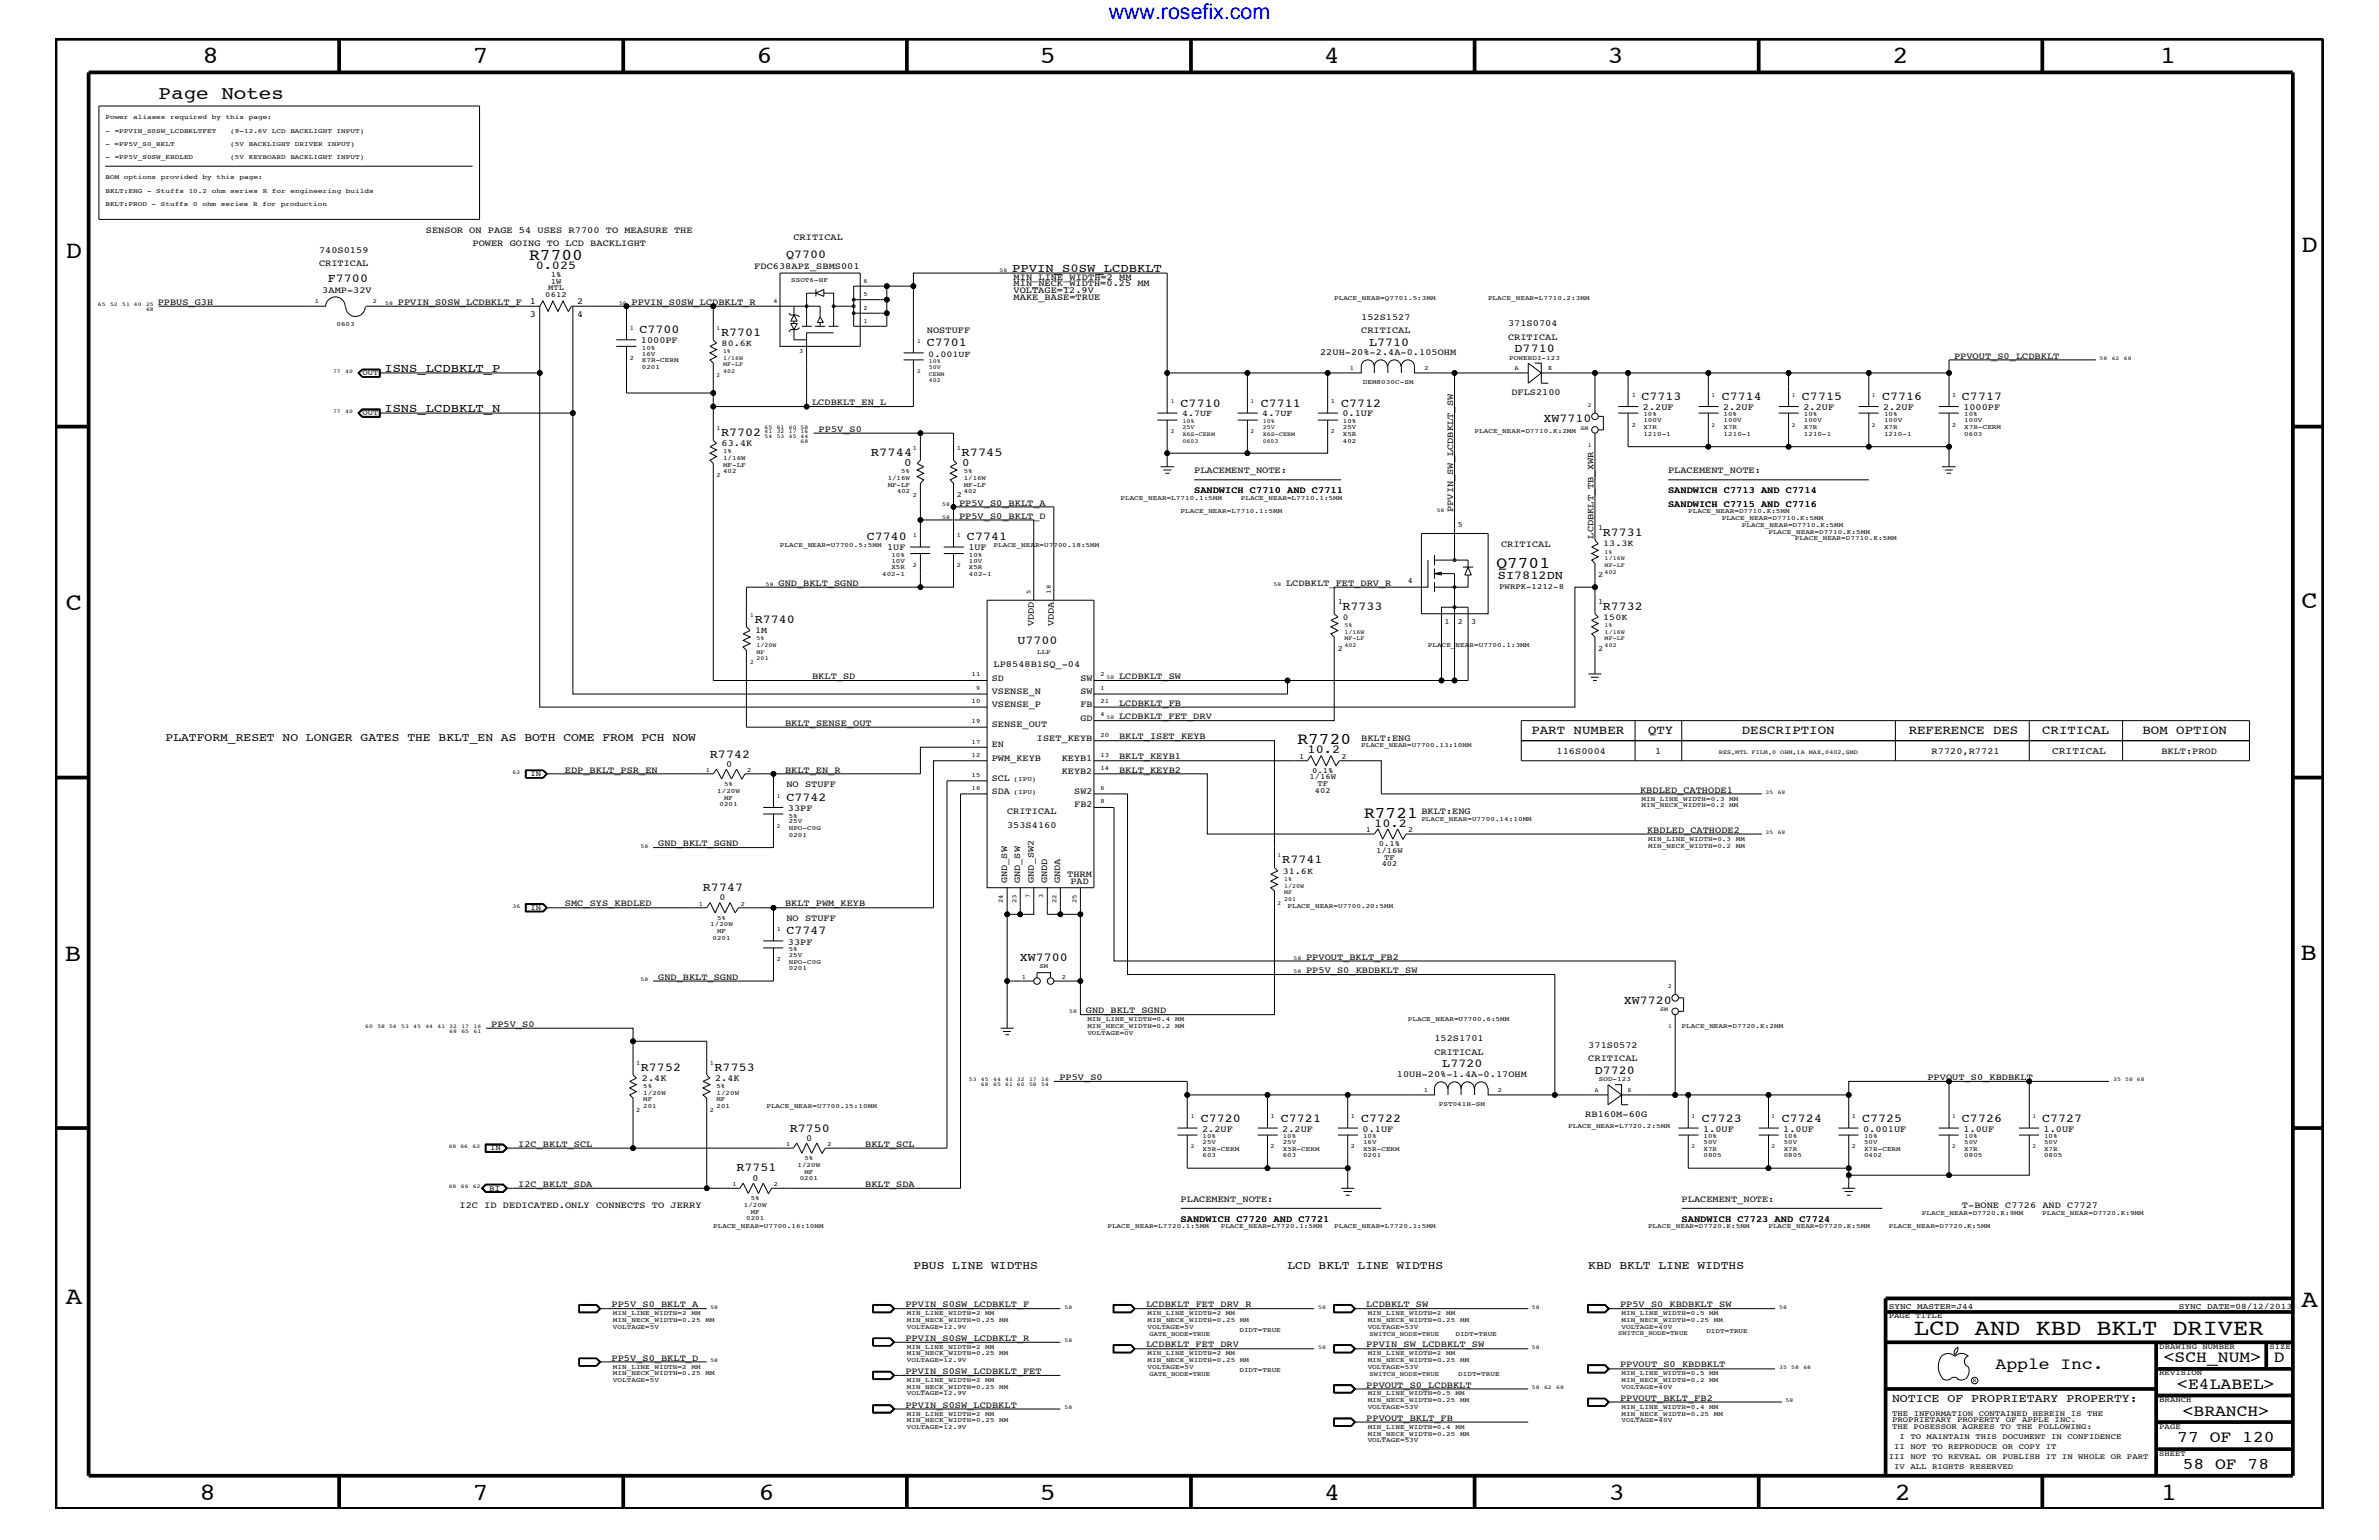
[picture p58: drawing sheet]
<svg xmlns="http://www.w3.org/2000/svg" width="432mm" height="279mm" viewBox="0 0 432 279" stroke-linecap="round" stroke-linejoin="round" font-family="sans-serif">
<defs><g id="words">
<g font-size="4.5">
<text x="36.7" y="11.5">8</text>
<text x="85.8" y="11.5">7</text>
<text x="137.3" y="11.5">6</text>
<text x="188.7" y="11.5">5</text>
<text x="240.3" y="11.5">4</text>
<text x="291.8" y="11.5">3</text>
<text x="343.5" y="11.5">2</text>
<text x="392" y="11.5">1</text>
<text x="11.9" y="46.8">D</text>
<text x="417.7" y="45.7">D</text>
<text x="11.9" y="110.6">C</text>
<text x="417.7" y="110.4">C</text>
<text x="11.8" y="174.3">B</text>
<text x="417.6" y="174.2">B</text>
<text x="11.9" y="236.7">A</text>
<text x="417.7" y="237.1">A</text>
<text x="36.2" y="272.1">8</text>
<text x="85.8" y="272.1">7</text>
<text x="137.7" y="272.1">6</text>
<text x="188.7" y="272.1">5</text>
<text x="240.4" y="272.1">4</text>
<text x="292" y="272.1">3</text>
<text x="343.9" y="272.1">2</text>
<text x="392.2" y="272.1">1</text>
</g>
<text font-size="4.1" x="347.4" y="242.3">LCD AND KBD BKLT DRIVER</text>
<text font-size="3.9" fill="#00f" x="201.2" y="3.5">www.rosefix.com</text>
<text font-size="3.4" x="28.8" y="18">Page Notes</text>
<g font-size="3">
<text x="96.1" y="47.2">R7700</text>
<text x="271.6" y="103">Q7701</text>
<text x="235.5" y="135">R7720</text>
<text x="247.6" y="148.4">R7721</text>
<text x="362.2" y="248.4">Apple Inc.</text>
<text x="392.7" y="247.1">&lt;SCH_NUM&gt;</text>
<text x="395.2" y="252">&lt;E4LABEL&gt;</text>
<text x="412.7" y="247.1">D</text>
<text x="396.2" y="256.8">&lt;BRANCH&gt;</text>
<text x="395.2" y="261.6">77 OF 120</text>
<text x="396.2" y="266.6">58 OF 78</text>
</g>
<g font-size="2.3">
<text x="278" y="133.2">PART NUMBER</text>
<text x="299.1" y="133.2">QTY</text>
<text x="316.1" y="133.2">DESCRIPTION</text>
<text x="346.5" y="133.2">REFERENCE DES</text>
<text x="370.7" y="133.2">CRITICAL</text>
<text x="388.9" y="133.2">BOM OPTION</text>
</g>
<g font-size="2.2">
<text x="142.7" y="46.8">Q7700</text>
<text x="59.5" y="51.3">F7700</text>
<text x="97.2" y="48.9">0.025</text>
<text x="183.7" y="49.3">PPVIN_S0SW_LCDBKLT</text>
<text x="116.1" y="60.4">C7700</text>
<text x="130.9" y="60.9">R7701</text>
<text x="168.2" y="62.9">C7701</text>
<text x="248.5" y="62.8">L7710</text>
<text x="274.9" y="64">D7710</text>
<text x="69.8" y="67.5">ISNS_LCDBKLT_P</text>
<text x="69.8" y="74.7">ISNS_LCDBKLT_N</text>
<text x="214.3" y="73.8">C7710</text>
<text x="228.9" y="73.8">C7711</text>
<text x="243.4" y="73.8">C7712</text>
<text x="280.2" y="76.7">XW7710</text>
<text x="297.9" y="72.6">C7713</text>
<text x="312.5" y="72.6">C7714</text>
<text x="327.1" y="72.6">C7715</text>
<text x="341.6" y="72.6">C7716</text>
<text x="356.1" y="72.6">C7717</text>
<text x="130.9" y="79.1">R7702</text>
<text x="158.1" y="82.7">R7744</text>
<text x="174.5" y="82.7">R7745</text>
<text x="157.3" y="98">C7740</text>
<text x="175.5" y="98">C7741</text>
<text x="290.9" y="97.3">R7731</text>
<text x="271.9" y="105.1">SI7812DN</text>
<text x="137" y="113.1">R7740</text>
<text x="243.7" y="110.6">R7733</text>
<text x="290.9" y="110.6">R7732</text>
<text x="184.7" y="116.8">U7700</text>
<text x="128.9" y="137.4">R7742</text>
<text x="237.3" y="136.7">10.2</text>
<text x="142.7" y="145.3">C7742</text>
<text x="249.4" y="150.1">10.2</text>
<text x="127.6" y="161.7">R7747</text>
<text x="232.7" y="156.7">R7741</text>
<text x="142.7" y="169.5">C7747</text>
<text x="185.1" y="174.3">XW7700</text>
<text x="294.7" y="182.1">XW7720</text>
<text x="116.3" y="194.3">R7752</text>
<text x="129.7" y="194.3">R7753</text>
<text x="261.8" y="193.7">L7720</text>
<text x="289.5" y="194.8">D7720</text>
<text x="217.9" y="203.5">C7720</text>
<text x="232.5" y="203.5">C7721</text>
<text x="247.1" y="203.5">C7722</text>
<text x="308.9" y="203.5">C7723</text>
<text x="323.4" y="203.5">C7724</text>
<text x="338" y="203.5">C7725</text>
<text x="356.1" y="203.5">C7726</text>
<text x="370.7" y="203.5">C7727</text>
<text x="143.3" y="205.3">R7750</text>
<text x="133.7" y="212.5">R7751</text>
</g>
<g font-size="2.1">
<text x="30.1" y="134.4">PLATFORM_RESET NO LONGER GATES THE BKLT_EN AS BOTH COME FROM PCH NOW</text>
<text x="165.8" y="230.2">PBUS LINE WIDTHS</text>
<text x="233.7" y="230.2">LCD BKLT LINE WIDTHS</text>
<text x="288.3" y="230.2">KBD BKLT LINE WIDTHS</text>
<text x="343.4" y="254.4">NOTICE OF PROPRIETARY PROPERTY:</text>
</g>
<g font-size="2">
<text x="164.1" y="84.5">0</text>
<text x="174.7" y="84.5">0</text>
</g>
<text font-size="1.8" x="372.5" y="136.8">CRITICAL</text>
<g font-size="1.7">
<text x="57.9" y="45.9">740S0159</text>
<text x="77.3" y="42.3">SENSOR ON PAGE 54 USES R7700 TO MEASURE THE</text>
<text x="85.8" y="44.6">POWER GOING TO LCD BACKLIGHT</text>
<text x="144" y="43.5">CRITICAL</text>
<text x="57.9" y="48.3">CRITICAL</text>
<text x="58.5" y="53.2">3AMP-32V</text>
<text x="136.9" y="48.9">FDC638APZ_SBMS001</text>
<text x="184" y="51.9">MIN_NECK_WIDTH=0.25 MM</text>
<text x="184" y="53.2">VOLTAGE=12.9V</text>
<text x="184" y="50.7">MIN_LINE_WIDTH=2 MM</text>
<text x="28.6" y="55.3">PPBUS_G3H</text>
<text x="72.2" y="55.3">PPVIN_S0SW_LCDBKLT_F</text>
<text x="96.2" y="55.2">1</text>
<text x="96.2" y="57.5">3</text>
<text x="104.7" y="55.2">2</text>
<text x="104.7" y="57.5">4</text>
<text x="114.6" y="55.3">PPVIN_S0SW_LCDBKLT_R</text>
<text x="184" y="54.4">MAKE_BASE=TRUE</text>
<text x="247.1" y="58">152S1527</text>
<text x="273.7" y="59.2">371S0704</text>
<text x="116.3" y="62.3">1000PF</text>
<text x="168.2" y="60.4">NOSTUFF</text>
<text x="239.6" y="64.5">22UH-20%-2.4A-0.105OHM</text>
<text x="247.1" y="60.4">CRITICAL</text>
<text x="273.7" y="61.7">CRITICAL</text>
<text x="354.7" y="65.1">PPVOUT_S0_LCDBKLT</text>
<text x="274.3" y="71.7">DFLS2100</text>
<text x="147.4" y="73.5">LCDBKLT_EN_L</text>
<text x="243.7" y="75.6">0.1UF</text>
<text x="298.2" y="74.4">2.2UF</text>
<text x="312.8" y="74.4">2.2UF</text>
<text x="327.3" y="74.4">2.2UF</text>
<text x="341.8" y="74.4">2.2UF</text>
<text x="356.4" y="74.4">1000PF</text>
<text x="131" y="80.9">63.4K</text>
<text x="148.6" y="78.3">PP5V_S0</text>
<text x="216.7" y="85.9">PLACEMENT_NOTE:</text>
<text x="216.7" y="89.5">SANDWICH C7710 AND C7711</text>
<text x="302.8" y="85.9">PLACEMENT_NOTE:</text>
<text x="302.8" y="89.5">SANDWICH C7713 AND C7714</text>
<text x="174.1" y="94.2">PP5V_S0_BKLT_D</text>
<text x="174.1" y="91.7">PP5V_S0_BKLT_A</text>
<text x="263.7" y="92.9" transform="rotate(-90 263.7 92.9)">PPVIN_SW_LCDBKLT_SW</text>
<text x="302.8" y="92">SANDWICH C7715 AND C7716</text>
<text x="161" y="99.9">1UF</text>
<text x="175.8" y="99.9">1UF</text>
<text x="272.5" y="99.3">CRITICAL</text>
<text x="289.2" y="97.7" transform="rotate(-90 289.2 97.7)">LCDBKLT_TB_XWR</text>
<text x="141.3" y="106.3">GND_BKLT_SGND</text>
<text x="233.4" y="106.3">LCDBKLT_FET_DRV_R</text>
<text x="187.6" y="113.7" transform="rotate(-90 187.6 113.7)">VDDD</text>
<text x="191.3" y="113.7" transform="rotate(-90 191.3 113.7)">VDDA</text>
<text x="147.4" y="123.2">BKLT_SD</text>
<text x="180" y="123.5">SD</text>
<text x="180" y="125.9">VSENSE_N</text>
<text x="180.3" y="121">LP8548B1SQ_-04</text>
<text x="196.1" y="123.5">SW</text>
<text x="196.1" y="125.9">SW</text>
<text x="203.1" y="123.2">LCDBKLT_SW</text>
<text x="142.5" y="131.7">BKLT_SENSE_OUT</text>
<text x="180" y="131.9">SENSE_OUT</text>
<text x="180" y="128.3">VSENSE_P</text>
<text x="196.1" y="128.3">FB</text>
<text x="196.1" y="130.8">GD</text>
<text x="203.1" y="130.5">LCDBKLT_FET_DRV</text>
<text x="203.1" y="128">LCDBKLT_FB</text>
<text x="180" y="135.6">EN</text>
<text x="188.2" y="134.4">ISET_KEYB</text>
<text x="203.1" y="134.1">BKLT_ISET_KEYB</text>
<text x="203.1" y="137.8">BKLT_KEYB1</text>
<text x="247.1" y="134.4">BKLT:ENG</text>
<text x="282.5" y="136.8">116S0004</text>
<text x="300.4" y="136.8">1</text>
<text x="350.6" y="136.8">R7720,R7721</text>
<text x="392.3" y="136.8">BKLT:PROD</text>
<text x="102.5" y="140.2">EDP_BKLT_PSR_EN</text>
<text x="131.8" y="139.1">0</text>
<text x="142.5" y="140.2">BKLT_EN_R</text>
<text x="142.7" y="142.9">NO STUFF</text>
<text x="180" y="141.7">SCL</text>
<text x="180" y="138">PWM_KEYB</text>
<text x="192.7" y="138">KEYB1</text>
<text x="192.7" y="140.4">KEYB2</text>
<text x="203.1" y="140.2">BKLT_KEYB2</text>
<text x="297.7" y="143.9">KBDLED_CATHODE1</text>
<text x="143" y="147.1">33PF</text>
<text x="180" y="144">SDA</text>
<text x="182.8" y="147.7">CRITICAL</text>
<text x="195" y="144">SW2</text>
<text x="195" y="146.5">FB2</text>
<text x="258" y="147.7">BKLT:ENG</text>
<text x="119.5" y="153.5">GND_BKLT_SGND</text>
<text x="182.8" y="150.1">353S4160</text>
<text x="299" y="151.1">KBDLED_CATHODE2</text>
<text x="182.8" y="160.2" transform="rotate(-90 182.8 160.2)">GND_SW</text>
<text x="185.2" y="160.2" transform="rotate(-90 185.2 160.2)">GND_SW</text>
<text x="187.6" y="160.2" transform="rotate(-90 187.6 160.2)">GND_SW2</text>
<text x="190.1" y="160.2" transform="rotate(-90 190.1 160.2)">GNDD</text>
<text x="192.4" y="160.2" transform="rotate(-90 192.4 160.2)">GNDA</text>
<text x="193.7" y="159">THRM</text>
<text x="194.3" y="160.5">PAD</text>
<text x="102.5" y="164.5">SMC_SYS_KBDLED</text>
<text x="130.6" y="163.4">0</text>
<text x="142.5" y="164.5">BKLT_PWM_KEYB</text>
<text x="142.7" y="167.1">NO STUFF</text>
<text x="143" y="171.4">33PF</text>
<text x="119.5" y="177.7">GND_BKLT_SGND</text>
<text x="237.1" y="174.2">PPVOUT_BKLT_FB2</text>
<text x="237.1" y="176.6">PP5V_S0_KBDBKLT_SW</text>
<text x="197.1" y="183.8">GND_BKLT_SGND</text>
<text x="89.2" y="186.3">PP5V_S0</text>
<text x="260.3" y="188.9">152S1701</text>
<text x="260.3" y="191.4">CRITICAL</text>
<text x="288.3" y="190.2">371S0572</text>
<text x="116.5" y="196.1">2.4K</text>
<text x="129.8" y="196.1">2.4K</text>
<text x="192.3" y="195.9">PP5V_S0</text>
<text x="253.5" y="195.4">10UH-20%-1.4A-0.17OHM</text>
<text x="288.3" y="192.6">CRITICAL</text>
<text x="349.8" y="195.9">PPVOUT_S0_KBDBKLT</text>
<text x="287.7" y="202.6">RB160M-60G</text>
<text x="94.1" y="208.1">I2C_BKLT_SCL</text>
<text x="146.3" y="207">0</text>
<text x="157.1" y="208.1">BKLT_SCL</text>
<text x="218.2" y="205.3">2.2UF</text>
<text x="232.7" y="205.3">2.2UF</text>
<text x="247.3" y="205.3">0.1UF</text>
<text x="309.1" y="205.3">1.0UF</text>
<text x="323.7" y="205.3">1.0UF</text>
<text x="338.2" y="205.3">0.001UF</text>
<text x="356.4" y="205.3">1.0UF</text>
<text x="370.9" y="205.3">1.0UF</text>
<text x="94.1" y="215.3">I2C_BKLT_SDA</text>
<text x="136.6" y="214.2">0</text>
<text x="157.1" y="215.3">BKLT_SDA</text>
<text x="83.4" y="219.2">I2C ID DEDICATED.ONLY CONNECTS TO JERRY</text>
<text x="214.3" y="218">PLACEMENT_NOTE:</text>
<text x="214.3" y="221.7">SANDWICH C7720 AND C7721</text>
<text x="305.2" y="218">PLACEMENT_NOTE:</text>
<text x="305.2" y="221.7">SANDWICH C7723 AND C7724</text>
<text x="356.1" y="219.2">T-BONE C7726 AND C7727</text>
<text x="111" y="237.2">PP5V_S0_BKLT_A</text>
<text x="164.3" y="237.2">PPVIN_S0SW_LCDBKLT_F</text>
<text x="208" y="237.2">LCDBKLT_FET_DRV_R</text>
<text x="248" y="237.2">LCDBKLT_SW</text>
<text x="294" y="237.2">PP5V_S0_KBDBKLT_SW</text>
<text x="164.3" y="243.3">PPVIN_S0SW_LCDBKLT_R</text>
<text x="208" y="244.5">LCDBKLT_FET_DRV</text>
<text x="248" y="244.5">PPVIN_SW_LCDBKLT_SW</text>
<text x="111" y="246.9">PP5V_S0_BKLT_D</text>
<text x="164.3" y="249.3">PPVIN_S0SW_LCDBKLT_FET</text>
<text x="248" y="251.7">PPVOUT_S0_LCDBKLT</text>
<text x="294" y="248.1">PPVOUT_S0_KBDBKLT</text>
<text x="164.3" y="255.4">PPVIN_S0SW_LCDBKLT</text>
<text x="248" y="257.8">PPVOUT_BKLT_FB</text>
<text x="294" y="254.2">PPVOUT_BKLT_FB2</text>
</g>
<g font-size="1.6">
<text x="131" y="62.8">80.6K</text>
<text x="168.5" y="64.7">0.001UF</text>
<text x="214.5" y="75.6">4.7UF</text>
<text x="229.1" y="75.6">4.7UF</text>
<text x="291" y="99.1">13.3K</text>
<text x="243.8" y="112.5">0</text>
<text x="291" y="112.5">150K</text>
<text x="137.1" y="114.8">1M</text>
<text x="232.8" y="158.5">31.6K</text>
</g>
<g font-size="1.5">
<text x="342.8" y="237.4">SYNC_MASTER=J44</text>
<text x="395.5" y="237.4">SYNC_DATE=08/12/2013</text>
</g>
<g font-size="1.4">
<text x="99" y="53.9">0612</text>
<text x="99.5" y="52.7">MTL</text>
<text x="99.9" y="51.5">1W</text>
<text x="99.9" y="50.2">1%</text>
<text x="65.8" y="68.1">OUT</text>
<text x="65.8" y="75.4">OUT</text>
<text x="173.7" y="90.1">2</text>
<text x="264.6" y="95.6">5</text>
<text x="290.1" y="96.2">1</text>
<text x="255.5" y="105.9">4</text>
<text x="272.1" y="106.9">PWRPK-1212-8</text>
<text x="290.1" y="104.7">2</text>
<text x="242.8" y="109.5">1</text>
<text x="262.2" y="113.1">1</text>
<text x="264.6" y="113.1">2</text>
<text x="267" y="113.1">3</text>
<text x="290.1" y="109.5">1</text>
<text x="242.8" y="118.1">2</text>
<text x="290.1" y="118.1">2</text>
<text x="235.8" y="137.7">1</text>
<text x="243.5" y="137.7">2</text>
<text x="96.3" y="140.8">IN</text>
<text x="237.7" y="141.4">1/16W</text>
<text x="238.2" y="140.2">0.1%</text>
<text x="238.7" y="143.9">402</text>
<text x="239.1" y="142.6">TF</text>
<text x="247.9" y="151">1</text>
<text x="249.8" y="154.7">1/16W</text>
<text x="250.3" y="153.5">0.1%</text>
<text x="251.2" y="156">TF</text>
<text x="255.6" y="151">2</text>
<text x="250.8" y="157.2">402</text>
<text x="96.3" y="165">IN</text>
<text x="89" y="208.7">IN</text>
<text x="88.8" y="216">BI</text>
<text x="342.8" y="239.2">PAGE TITLE</text>
<text x="391.9" y="244.7">DRAWING NUMBER</text>
<text x="411.9" y="244.7">SIZE</text>
<text x="391.9" y="249.5">REVISION</text>
<text x="343.4" y="256.8">THE INFORMATION CONTAINED HEREIN IS THE</text>
<text x="391.9" y="254.4">BRANCH</text>
<text x="343.4" y="258">PROPRIETARY PROPERTY OF APPLE INC.</text>
<text x="343.4" y="259.3">THE POSESSOR AGREES TO THE FOLLOWING:</text>
<text x="343.8" y="262.9">II NOT TO REPRODUCE OR COPY IT</text>
<text x="344.8" y="261.1">I TO MAINTAIN THIS DOCUMENT IN CONFIDENCE</text>
<text x="391.9" y="259.3">PAGE</text>
<text x="342.8" y="264.7">III NOT TO REVEAL OR PUBLISH IT IN WHOLE OR PART</text>
<text x="343.8" y="266.6">IV ALL RIGHTS RESERVED</text>
<text x="391.9" y="264.1">SHEET</text>
</g>
<g font-size="1.2">
<text x="19.1" y="21.6">Power</text>
<text x="24.2" y="21.6">aliases</text>
<text x="30.9" y="21.6">required</text>
<text x="38.4" y="21.6">by</text>
<text x="41" y="21.6">this</text>
<text x="45.2" y="21.6">page:</text>
<text x="19.1" y="28.9">-</text>
<text x="19.1" y="26.5">-</text>
<text x="19.1" y="24.1">-</text>
<text x="20.8" y="26.5">=PP5V_S0_BKLT</text>
<text x="20.8" y="28.9">=PP5V_S0SW_KBDLED</text>
<text x="20.8" y="24.1">=PPVIN_S0SW_LCDBKLTFET</text>
<text x="41.8" y="26.5">(5V</text>
<text x="41.8" y="28.9">(5V</text>
<text x="41.8" y="24.1">(9-12.6V</text>
<text x="45.1" y="26.5">BACKLIGHT</text>
<text x="45.1" y="28.9">KEYBOARD</text>
<text x="49.3" y="24.1">LCD</text>
<text x="52.7" y="28.9">BACKLIGHT</text>
<text x="52.7" y="24.1">BACKLIGHT</text>
<text x="53.5" y="26.5">DRIVER</text>
<text x="59.4" y="26.5">INPUT)</text>
<text x="61.1" y="28.9">INPUT)</text>
<text x="61.1" y="24.1">INPUT)</text>
<text x="19.1" y="35">BKLT:ENG</text>
<text x="19.1" y="32.5">BOM</text>
<text x="22.5" y="32.5">options</text>
<text x="26.7" y="35">-</text>
<text x="28.4" y="35">Stuffs</text>
<text x="29.2" y="32.5">provided</text>
<text x="34.2" y="35">10.2</text>
<text x="36.8" y="32.5">by</text>
<text x="38.4" y="35">ohm series</text>
<text x="39.3" y="32.5">this</text>
<text x="43.5" y="32.5">page:</text>
<text x="47.7" y="35">R</text>
<text x="49.4" y="35">for</text>
<text x="52.7" y="35">engineering</text>
<text x="62.8" y="35">builds</text>
<text x="19.1" y="37.4">BKLT:PROD</text>
<text x="27.5" y="37.4">-</text>
<text x="29.2" y="37.4">Stuffs</text>
<text x="35.1" y="37.4">0</text>
<text x="36.7" y="37.4">ohm series</text>
<text x="46" y="37.4">R</text>
<text x="47.6" y="37.4">for</text>
<text x="51" y="37.4">production</text>
<text x="143.6" y="51.1">SSOT6-HF</text>
<text x="156.7" y="53.8">5</text>
<text x="156.7" y="51.3">6</text>
<text x="57.1" y="55">1</text>
<text x="61.1" y="59.2">0603</text>
<text x="67.6" y="55">2</text>
<text x="114.3" y="59.8">1</text>
<text x="140.4" y="55">4</text>
<text x="156.7" y="58.6">1</text>
<text x="156.7" y="56.2">2</text>
<text x="242.1" y="54.4">PLACE_NEAR=Q7701.5:3MM</text>
<text x="270.1" y="54.4">PLACE_NEAR=L7710.2:3MM</text>
<text x="114.3" y="65.3">2</text>
<text x="116.5" y="65.7">X7R-CERM</text>
<text x="116.5" y="64.5">16V</text>
<text x="116.5" y="63.4">10%</text>
<text x="145" y="64">3</text>
<text x="273.9" y="65.3">POWERDI-123</text>
<text x="116.5" y="67">0201</text>
<text x="245" y="67.1">1</text>
<text x="247.4" y="69.6">DEM8030C-SM</text>
<text x="258.6" y="67.1">2</text>
<text x="274.9" y="67.1">A</text>
<text x="281" y="67.1">K</text>
<text x="296.2" y="72">1</text>
<text x="354.3" y="72">1</text>
<text x="241.6" y="73.2">1</text>
<text x="243.8" y="77.9">25V</text>
<text x="243.8" y="76.8">10%</text>
<text x="296.2" y="77.4">2</text>
<text x="298.3" y="77.9">X7R</text>
<text x="298.3" y="76.7">100V</text>
<text x="298.3" y="75.6">10%</text>
<text x="312.8" y="77.9">X7R</text>
<text x="312.8" y="76.7">100V</text>
<text x="312.8" y="75.6">10%</text>
<text x="327.4" y="77.9">X7R</text>
<text x="327.4" y="76.7">100V</text>
<text x="327.4" y="75.6">10%</text>
<text x="342" y="77.9">X7R</text>
<text x="342" y="76.7">100V</text>
<text x="342" y="75.6">10%</text>
<text x="354.3" y="77.4">2</text>
<text x="356.5" y="77.9">X7R-CERM</text>
<text x="356.5" y="76.7">100V</text>
<text x="356.5" y="75.6">10%</text>
<text x="130" y="78">1</text>
<text x="131.2" y="83.5">1/16W</text>
<text x="131.2" y="82.2">1%</text>
<text x="165.7" y="81.6">1</text>
<text x="173.7" y="81.6">1</text>
<text x="241.6" y="78.6">2</text>
<text x="243.8" y="80.3">402</text>
<text x="243.8" y="79.1">X5R</text>
<text x="267.6" y="78.6">PLACE_NEAR=D7710.K:2MM</text>
<text x="298.3" y="79.1">1210-1</text>
<text x="312.8" y="79.1">1210-1</text>
<text x="327.4" y="79.1">1210-1</text>
<text x="342" y="79.1">1210-1</text>
<text x="356.5" y="79.1">0603</text>
<text x="130" y="86.5">2</text>
<text x="131.2" y="85.9">402</text>
<text x="131.2" y="84.7">MF-LF</text>
<text x="161.1" y="88.3">MF-LF</text>
<text x="161.1" y="87.1">1/16W</text>
<text x="162.8" y="89.5">402</text>
<text x="163.6" y="85.9">5%</text>
<text x="174.9" y="89.5">402</text>
<text x="174.9" y="88.3">MF-LF</text>
<text x="174.9" y="87.1">1/16W</text>
<text x="174.9" y="85.9">5%</text>
<text x="165.7" y="90.1">2</text>
<text x="203.4" y="90.7">PLACE_NEAR=L7710.1:5MM</text>
<text x="214.3" y="93.2">PLACE_NEAR=L7710.1:5MM</text>
<text x="225.2" y="90.7">PLACE_NEAR=L7710.1:5MM</text>
<text x="306.4" y="93.2">PLACE_NEAR=D7710.K:5MM</text>
<text x="312.5" y="94.3">PLACE_NEAR=D7710.K:5MM</text>
<text x="316.1" y="95.6">PLACE_NEAR=D7710.K:5MM</text>
<text x="141.6" y="99.3">PLACE_NEAR=U7700.5:5MM</text>
<text x="161.8" y="101">10%</text>
<text x="165.7" y="97.4">1</text>
<text x="173.7" y="97.4">1</text>
<text x="175.9" y="101">10%</text>
<text x="180.3" y="99.3">PLACE_NEAR=U7700.18:5MM</text>
<text x="321" y="96.8">PLACE_NEAR=D7710.K:5MM</text>
<text x="325.8" y="98">PLACE_NEAR=D7710.K:5MM</text>
<text x="160.1" y="104.6">402-1</text>
<text x="161.8" y="103.3">X5R</text>
<text x="161.8" y="102.1">10V</text>
<text x="165.7" y="102.9">2</text>
<text x="173.7" y="102.9">2</text>
<text x="175.9" y="103.3">X5R</text>
<text x="175.9" y="102.1">10V</text>
<text x="175.9" y="104.6">402-1</text>
<text x="187.1" y="107.7" transform="rotate(-90 187.1 107.7)">5</text>
<text x="190.8" y="107.7" transform="rotate(-90 190.8 107.7)">18</text>
<text x="188.3" y="118.6">LLP</text>
<text x="259.2" y="117.4">PLACE_NEAR=U7700.1:3MM</text>
<text x="176.4" y="122.7">11</text>
<text x="177.2" y="125.2">9</text>
<text x="199.7" y="125.2">1</text>
<text x="199.7" y="122.7">2</text>
<text x="176.4" y="131.3">19</text>
<text x="176.4" y="127.6">10</text>
<text x="199.7" y="130">4</text>
<text x="199.7" y="127.6">21</text>
<text x="176.4" y="137.3">12</text>
<text x="176.4" y="134.9">17</text>
<text x="199.7" y="133.6">20</text>
<text x="199.7" y="137.3">13</text>
<text x="247.1" y="135.6">PLACE_NEAR=U7700.13:10MM</text>
<text x="128.1" y="140.1">1</text>
<text x="130.2" y="143.9">1/20W</text>
<text x="131.4" y="142.6">5%</text>
<text x="135.6" y="140.1">2</text>
<text x="176.4" y="140.9">15</text>
<text x="176.4" y="143.4">16</text>
<text x="184" y="141.7">(IPU)</text>
<text x="199.7" y="139.7">14</text>
<text x="199.7" y="143.4">6</text>
<text x="130.6" y="146.2">0201</text>
<text x="131.4" y="145.1">MF</text>
<text x="143.2" y="148.4">5%</text>
<text x="143.2" y="149.4">25V</text>
<text x="184" y="144">(IPU)</text>
<text x="199.7" y="145.7">8</text>
<text x="258" y="149">PLACE_NEAR=U7700.14:10MM</text>
<text x="297.9" y="145.3">MIN_LINE_WIDTH=0.3</text>
<text x="297.9" y="146.5">MIN_NECK_WIDTH=0.2</text>
<text x="313.9" y="145.3">MM</text>
<text x="313.9" y="146.5">MM</text>
<text x="143.2" y="150.7">NPO-C0G</text>
<text x="143.2" y="151.8">0201</text>
<text x="299.1" y="153.8">MIN_NECK_WIDTH=0.2</text>
<text x="299.1" y="152.6">MIN_LINE_WIDTH=0.3</text>
<text x="315.1" y="153.8">MM</text>
<text x="315.1" y="152.6">MM</text>
<text x="126.8" y="164.4">1</text>
<text x="130.2" y="166.9">5%</text>
<text x="134.5" y="164.4">2</text>
<text x="182" y="163.9" transform="rotate(-90 182 163.9)">24</text>
<text x="184.5" y="163.9" transform="rotate(-90 184.5 163.9)">23</text>
<text x="186.9" y="163" transform="rotate(-90 186.9 163)">7</text>
<text x="189.3" y="163" transform="rotate(-90 189.3 163)">3</text>
<text x="191.8" y="163.9" transform="rotate(-90 191.8 163.9)">22</text>
<text x="195.4" y="163.9" transform="rotate(-90 195.4 163.9)">25</text>
<text x="233.7" y="164.7">PLACE_NEAR=U7700.20:5MM</text>
<text x="128.9" y="168.1">1/20W</text>
<text x="129.3" y="170.5">0201</text>
<text x="130.2" y="169.3">MF</text>
<text x="141" y="168.9">1</text>
<text x="143.2" y="173.7">25V</text>
<text x="143.2" y="172.6">5%</text>
<text x="141" y="174.4">2</text>
<text x="143.2" y="176.1">0201</text>
<text x="143.2" y="174.9">NPO-C0G</text>
<text x="185.5" y="177.7">1</text>
<text x="188.7" y="175.6">SM</text>
<text x="192.7" y="177.7">2</text>
<text x="197.4" y="185.3">MIN_LINE_WIDTH=0.4</text>
<text x="213.3" y="185.3">MM</text>
<text x="255.5" y="185.3">PLACE_NEAR=U7700.6:5MM</text>
<text x="197.4" y="186.5">MIN_NECK_WIDTH=0.2</text>
<text x="197.4" y="187.7">VOLTAGE=0V</text>
<text x="213.3" y="186.5">MM</text>
<text x="305.2" y="186.5">PLACE_NEAR=D7720.K:2MM</text>
<text x="115.5" y="193.2">1</text>
<text x="116.8" y="197.4">5%</text>
<text x="128.9" y="193.2">1</text>
<text x="130" y="197.4">5%</text>
<text x="290.2" y="196.2">SOD-123</text>
<text x="115.5" y="201.7">2</text>
<text x="116.8" y="201">201</text>
<text x="116.8" y="198.7">1/20W</text>
<text x="116.8" y="199.8">MF</text>
<text x="128.9" y="201.7">2</text>
<text x="130" y="198.7">1/20W</text>
<text x="130" y="199.8">MF</text>
<text x="130" y="201">201</text>
<text x="139.1" y="201">PLACE_NEAR=U7700.15:10MM</text>
<text x="230.6" y="202.9">1</text>
<text x="245.2" y="202.9">1</text>
<text x="258.4" y="198.1">1</text>
<text x="261.2" y="200.6">PST041H-SM</text>
<text x="271.9" y="198.1">2</text>
<text x="336.1" y="202.9">1</text>
<text x="142.7" y="208">1</text>
<text x="150.2" y="208">2</text>
<text x="218.3" y="208.8">X5R-CERM</text>
<text x="218.3" y="207.6">25V</text>
<text x="218.3" y="206.5">10%</text>
<text x="230.6" y="208.3">2</text>
<text x="232.8" y="208.8">X5R-CERM</text>
<text x="232.8" y="207.6">25V</text>
<text x="232.8" y="206.5">10%</text>
<text x="245.2" y="208.3">2</text>
<text x="247.4" y="207.6">16V</text>
<text x="247.4" y="208.8">X5R-CERM</text>
<text x="247.4" y="206.5">10%</text>
<text x="284.6" y="204.7">PLACE_NEAR=L7720.2:5MM</text>
<text x="309.2" y="206.5">10%</text>
<text x="309.2" y="208.8">X7R</text>
<text x="309.2" y="207.6">50V</text>
<text x="323.8" y="206.5">10%</text>
<text x="323.8" y="207.6">50V</text>
<text x="323.8" y="208.8">X7R</text>
<text x="336.1" y="208.3">2</text>
<text x="338.3" y="208.8">X7R-CERM</text>
<text x="338.3" y="206.5">10%</text>
<text x="338.3" y="207.6">50V</text>
<text x="356.5" y="207.6">50V</text>
<text x="356.5" y="208.8">X7R</text>
<text x="356.5" y="206.5">10%</text>
<text x="371" y="207.6">50V</text>
<text x="371" y="206.5">10%</text>
<text x="371" y="208.8">X7R</text>
<text x="132.9" y="215.3">1</text>
<text x="140.5" y="215.3">2</text>
<text x="144.7" y="211.7">1/20W</text>
<text x="145.2" y="214.2">0201</text>
<text x="146" y="210.5">5%</text>
<text x="146" y="213">MF</text>
<text x="218.3" y="210">603</text>
<text x="232.8" y="210">603</text>
<text x="247.4" y="210">0201</text>
<text x="309.2" y="210">0805</text>
<text x="323.8" y="210">0805</text>
<text x="338.3" y="210">0402</text>
<text x="356.5" y="210">0805</text>
<text x="371" y="210">0805</text>
<text x="135" y="219">1/20W</text>
<text x="135.4" y="221.4">0201</text>
<text x="136.3" y="217.8">5%</text>
<text x="136.3" y="220.2">MF</text>
<text x="348.8" y="220.4">PLACE_NEAR=D7720.K:9MM</text>
<text x="370.7" y="220.4">PLACE_NEAR=D7720.K:9MM</text>
<text x="129.5" y="222.9">PLACE_NEAR=U7700.16:10MM</text>
<text x="201" y="222.9">PLACE_NEAR=L7720.1:5MM</text>
<text x="221.6" y="222.9">PLACE_NEAR=L7720.1:5MM</text>
<text x="242.1" y="222.9">PLACE_NEAR=L7720.1:5MM</text>
<text x="299.1" y="222.9">PLACE_NEAR=D7720.K:5MM</text>
<text x="321" y="222.9">PLACE_NEAR=D7720.K:5MM</text>
<text x="342.8" y="222.9">PLACE_NEAR=D7720.K:5MM</text>
<text x="111.3" y="238.6">MIN_LINE_WIDTH=2</text>
<text x="111.3" y="239.9">MIN_NECK_WIDTH=0.25</text>
<text x="125.5" y="238.6">MM</text>
<text x="128" y="239.9">MM</text>
<text x="164.6" y="238.6">MIN_LINE_WIDTH=2</text>
<text x="164.6" y="239.9">MIN_NECK_WIDTH=0.25</text>
<text x="178.8" y="238.6">MM</text>
<text x="181.4" y="239.9">MM</text>
<text x="208.3" y="238.6">MIN_LINE_WIDTH=2</text>
<text x="208.3" y="239.9">MIN_NECK_WIDTH=0.25</text>
<text x="222.5" y="238.6">MM</text>
<text x="225.1" y="239.9">MM</text>
<text x="248.2" y="239.9">MIN_NECK_WIDTH=0.25</text>
<text x="248.2" y="238.6">MIN_LINE_WIDTH=2</text>
<text x="262.5" y="238.6">MM</text>
<text x="265" y="239.9">MM</text>
<text x="294.3" y="239.9">MIN_NECK_WIDTH=0.25</text>
<text x="294.3" y="238.6">MIN_LINE_WIDTH=0.5</text>
<text x="310.2" y="238.6">MM</text>
<text x="311.1" y="239.9">MM</text>
<text x="111.3" y="241.1">VOLTAGE=5V</text>
<text x="164.6" y="241.1">VOLTAGE=12.9V</text>
<text x="164.6" y="244.7">MIN_LINE_WIDTH=2</text>
<text x="164.6" y="245.9">MIN_NECK_WIDTH=0.25</text>
<text x="178.8" y="244.7">MM</text>
<text x="181.4" y="245.9">MM</text>
<text x="208.3" y="245.9">MIN_LINE_WIDTH=2</text>
<text x="208.3" y="241.1">VOLTAGE=5V</text>
<text x="208.6" y="242.4">GATE_NODE=TRUE</text>
<text x="222.5" y="245.9">MM</text>
<text x="225" y="241.7">DIDT=TRUE</text>
<text x="248.2" y="245.9">MIN_LINE_WIDTH=2</text>
<text x="248.2" y="241.1">VOLTAGE=53V</text>
<text x="248.6" y="242.4">SWITCH_NODE=TRUE</text>
<text x="262.5" y="245.9">MM</text>
<text x="264.2" y="242.3">DIDT=TRUE</text>
<text x="293.7" y="242.2">SWITCH_NODE=TRUE</text>
<text x="294.3" y="241.1">VOLTAGE=40V</text>
<text x="309.7" y="241.9">DIDT=TRUE</text>
<text x="111.3" y="250.7">VOLTAGE=5V</text>
<text x="111.3" y="249.5">MIN_NECK_WIDTH=0.25</text>
<text x="111.3" y="248.4">MIN_LINE_WIDTH=2</text>
<text x="125.5" y="248.4">MM</text>
<text x="128" y="249.5">MM</text>
<text x="164.6" y="252">MIN_NECK_WIDTH=0.25</text>
<text x="164.6" y="250.7">MIN_LINE_WIDTH=2</text>
<text x="164.6" y="247.1">VOLTAGE=12.9V</text>
<text x="178.8" y="250.7">MM</text>
<text x="181.4" y="252">MM</text>
<text x="208.3" y="248.4">VOLTAGE=5V</text>
<text x="208.3" y="247.1">MIN_NECK_WIDTH=0.25</text>
<text x="208.6" y="249.7">GATE_NODE=TRUE</text>
<text x="225" y="248.9">DIDT=TRUE</text>
<text x="225.1" y="247.1">MM</text>
<text x="248.2" y="247.1">MIN_NECK_WIDTH=0.25</text>
<text x="248.2" y="248.4">VOLTAGE=53V</text>
<text x="248.6" y="249.7">SWITCH_NODE=TRUE</text>
<text x="264.7" y="249.6">DIDT=TRUE</text>
<text x="265" y="247.1">MM</text>
<text x="294.3" y="249.5">MIN_LINE_WIDTH=0.5</text>
<text x="294.3" y="250.7">MIN_NECK_WIDTH=0.2</text>
<text x="294.3" y="252">VOLTAGE=40V</text>
<text x="310.2" y="249.5">MM</text>
<text x="310.2" y="250.7">MM</text>
<text x="164.6" y="256.8">MIN_LINE_WIDTH=2</text>
<text x="164.6" y="253.2">VOLTAGE=12.9V</text>
<text x="178.8" y="256.8">MM</text>
<text x="248.2" y="255.6">VOLTAGE=53V</text>
<text x="248.2" y="254.4">MIN_NECK_WIDTH=0.25</text>
<text x="248.2" y="253.2">MIN_LINE_WIDTH=0.5</text>
<text x="264.2" y="253.2">MM</text>
<text x="265" y="254.4">MM</text>
<text x="294.3" y="255.6">MIN_LINE_WIDTH=0.4</text>
<text x="294.3" y="256.8">MIN_NECK_WIDTH=0.25</text>
<text x="310.2" y="255.6">MM</text>
<text x="311.1" y="256.8">MM</text>
<text x="164.6" y="258">MIN_NECK_WIDTH=0.25</text>
<text x="164.6" y="259.3">VOLTAGE=12.9V</text>
<text x="181.4" y="258">MM</text>
<text x="248.2" y="261.6">VOLTAGE=53V</text>
<text x="248.2" y="260.5">MIN_NECK_WIDTH=0.25</text>
<text x="248.2" y="259.3">MIN_LINE_WIDTH=0.4</text>
<text x="264.2" y="259.3">MM</text>
<text x="265" y="260.5">MM</text>
<text x="294.3" y="258">VOLTAGE=40V</text>
</g>
<g font-size="1.1">
<text x="130" y="59.8">1</text>
<text x="131.2" y="64">1%</text>
<text x="131.2" y="65.3">1/16W</text>
<text x="166.5" y="62.3">1</text>
<text x="168.6" y="65.9">10%</text>
<text x="130" y="68.4">2</text>
<text x="131.2" y="66.5">MF-LF</text>
<text x="131.2" y="67.7">402</text>
<text x="166.5" y="67.7">2</text>
<text x="168.6" y="68.2">CERM</text>
<text x="168.6" y="67">50V</text>
<text x="168.6" y="69.4">402</text>
<text x="310.6" y="72">1</text>
<text x="325.2" y="72">1</text>
<text x="339.8" y="72">1</text>
<text x="212.5" y="73.2">1</text>
<text x="214.6" y="77.9">25V</text>
<text x="214.6" y="76.8">10%</text>
<text x="227" y="73.2">1</text>
<text x="229.2" y="77.9">25V</text>
<text x="229.2" y="76.8">10%</text>
<text x="288.2" y="73.8">2</text>
<text x="310.6" y="77.4">2</text>
<text x="325.2" y="77.4">2</text>
<text x="339.8" y="77.4">2</text>
<text x="212.5" y="78.6">2</text>
<text x="214.6" y="79.1">X6S-CERM</text>
<text x="214.6" y="80.3">0603</text>
<text x="227" y="78.6">2</text>
<text x="229.2" y="80.3">0603</text>
<text x="229.2" y="79.1">X6S-CERM</text>
<text x="286.9" y="78">SM</text>
<text x="288.2" y="81.1">1</text>
<text x="291.3" y="100.4">1%</text>
<text x="291.3" y="101.6">1/16W</text>
<text x="291.3" y="102.9">MF-LF</text>
<text x="291.3" y="104.1">402</text>
<text x="136.1" y="112">1</text>
<text x="244" y="113.7">5%</text>
<text x="291.3" y="113.7">1%</text>
<text x="137.3" y="118.6">MF</text>
<text x="137.3" y="119.8">201</text>
<text x="137.3" y="117.4">1/20W</text>
<text x="137.3" y="116.2">5%</text>
<text x="244" y="115">1/16W</text>
<text x="244" y="116.2">MF-LF</text>
<text x="244" y="117.4">402</text>
<text x="291.3" y="115">1/16W</text>
<text x="291.3" y="117.4">402</text>
<text x="291.3" y="116.2">MF-LF</text>
<text x="136.1" y="120.4">2</text>
<text x="312" y="136.8">RES,MTL FILM,0 OHM,1A MAX,0402,SMD</text>
<text x="141" y="144.7">1</text>
<text x="141" y="150.1">2</text>
<text x="231.9" y="155.6">1</text>
<text x="233.1" y="161.1">1/20W</text>
<text x="233.1" y="159.9">1%</text>
<text x="231.9" y="164.1">2</text>
<text x="233.1" y="163.5">201</text>
<text x="233.1" y="162.2">MF</text>
<text x="302.8" y="179.3">2</text>
<text x="301.3" y="183.5">SM</text>
<text x="302.8" y="186.5">1</text>
<text x="216.2" y="202.9">1</text>
<text x="289.5" y="198.1">A</text>
<text x="295.5" y="198.1">K</text>
<text x="307" y="202.9">1</text>
<text x="321.6" y="202.9">1</text>
<text x="354.3" y="202.9">1</text>
<text x="368.9" y="202.9">1</text>
<text x="216.2" y="208.3">2</text>
<text x="307" y="208.3">2</text>
<text x="321.6" y="208.3">2</text>
<text x="354.3" y="208.3">2</text>
<text x="368.9" y="208.3">2</text>
</g>
<g font-size="1">
<text x="181.4" y="49.3">58</text>
<text x="17.8" y="55.6">65</text>
<text x="20" y="55.6">52</text>
<text x="22.2" y="55.6">51 40</text>
<text x="26.5" y="55.6">25</text>
<text x="26.5" y="56.5">68</text>
<text x="69.9" y="55.3">58</text>
<text x="112.4" y="55.3">58</text>
<text x="381.1" y="65.3">58</text>
<text x="383.3" y="65.3">62</text>
<text x="385.5" y="65.3">68</text>
<text x="60.5" y="67.7">77</text>
<text x="62.7" y="67.7">40</text>
<text x="60.5" y="75">77</text>
<text x="62.7" y="75">40</text>
<text x="138.8" y="77.8">65</text>
<text x="141" y="77.8">61</text>
<text x="143.2" y="77.8">60 58</text>
<text x="138.8" y="78.6">41</text>
<text x="138.8" y="79.5">54</text>
<text x="141" y="78.6">32</text>
<text x="141" y="79.5">53</text>
<text x="143.2" y="78.6">17 16</text>
<text x="143.2" y="79.5">45 44</text>
<text x="145.3" y="80.4">68</text>
<text x="171" y="94.2">58</text>
<text x="171" y="91.7">58</text>
<text x="260.8" y="92.9">58</text>
<text x="139" y="106.3">58</text>
<text x="231.1" y="106.3">58</text>
<text x="200.8" y="123.2">58</text>
<text x="200.8" y="130.5">58</text>
<text x="93" y="140.4">62</text>
<text x="320.5" y="144">35</text>
<text x="322.7" y="144">68</text>
<text x="116.2" y="153.8">58</text>
<text x="320.5" y="151.3">35</text>
<text x="322.7" y="151.3">68</text>
<text x="93" y="164.7">36</text>
<text x="116.2" y="178">58</text>
<text x="234.8" y="174.2">58</text>
<text x="234.8" y="176.6">58</text>
<text x="194.1" y="183.8">58</text>
<text x="66.3" y="186.6">60</text>
<text x="68.5" y="186.6">58 54</text>
<text x="72.8" y="186.6">53</text>
<text x="75" y="186.6">45</text>
<text x="77.2" y="186.6">44</text>
<text x="79.4" y="186.6">41 32</text>
<text x="81.5" y="187.4">68</text>
<text x="83.7" y="186.6">17</text>
<text x="83.7" y="187.4">65</text>
<text x="85.9" y="186.6">16</text>
<text x="85.9" y="187.4">61</text>
<text x="175.9" y="196.2">53</text>
<text x="178.1" y="196.2">45</text>
<text x="178.1" y="197">68</text>
<text x="180.3" y="196.2">44</text>
<text x="180.3" y="197">65</text>
<text x="182.5" y="196.2">41 32</text>
<text x="182.5" y="197">61 60</text>
<text x="186.8" y="196.2">17</text>
<text x="186.8" y="197">58</text>
<text x="189" y="196.2">16</text>
<text x="189" y="197">54</text>
<text x="383.5" y="196.2">35</text>
<text x="385.7" y="196.2">58 68</text>
<text x="81.4" y="208.3">68 66</text>
<text x="85.8" y="208.3">62</text>
<text x="81.4" y="215.6">68</text>
<text x="83.7" y="215.6">66</text>
<text x="85.9" y="215.6">62</text>
<text x="128.9" y="237.4">58</text>
<text x="193.2" y="237.4">58</text>
<text x="239.3" y="237.4">58</text>
<text x="278" y="237.4">58</text>
<text x="322.9" y="237.4">58</text>
<text x="193.2" y="243.5">58</text>
<text x="239.3" y="244.7">58</text>
<text x="278" y="244.7">58</text>
<text x="128.9" y="247.1">58</text>
<text x="278" y="252">58</text>
<text x="280.2" y="252">62</text>
<text x="282.5" y="252">68</text>
<text x="322.9" y="248.4">35</text>
<text x="325.1" y="248.4">58</text>
<text x="327.3" y="248.4">68</text>
<text x="358.1" y="250.7">R</text>
<text x="193.2" y="255.6">58</text>
<text x="324.1" y="254.4">58</text>
</g>
</g></defs>
<g fill="none" stroke="#000" stroke-width=".18">
<path d="M18 19.2h69v20.6h-69zM19.1 30.2h66.7M28.8 55.6h30.3M59.1 55.6a1.78 1.78 0 0 1 1.8-1.7 1.78 1.78 0 0 1 1.8 1.7M62.7 55.6a1.78 1.78 0 0 0 1.8 1.8 1.78 1.78 0 0 0 1.8-1.8M66.4 55.6h31.6l.6-1 .9 1.9 .8-1.9 1 1.9 .9-1.9 .9 1.9M98 55.6v12.1M103.1 56.6l.6-1h10v6.1M104 55.6v19.3M113.7 55.6h35.2v1.9M129.5 55.6v6.1l.6 .5-1.2 .6 1.2 .6-1.2 .6 1.2 .7-1.2 .6 .6 .6v7.9M141.6 49.5h14.5v13.3h-14.5z"/>
<path d="M143.2 56.8l.3 .4h1.2l.4 .3M144.1 59.8l.6-1.1h-1.2l.6 1.1v1.9h2.3M144.1 55.6v1.6M144.1 58.3v.4M144.1 57.2l.6 1.1h-1.2zM145.1 59.5l-.4 .3h-1.2l-.3 .4M145.6 59.2h1.7M147.9 59.2h1.9M148.1 53.2h-1.7v6M148.1 52.5v1.3M148.1 53.2l1.4-.7v1.3zM148.9 57.5l.5 1h-1.1z"/>
<path d="M148.9 58.5v.7M149.5 53.2h1.8v6M150.4 59.2h1.8M151.3 55.6h3.6M154.9 54.4h6.1v2.4h-6.1M161 51.9v2.5M161 51.9h-6.1v7.3h6.1v-2.4M161 51.9h4.8v12.1M165.8 51.9v-2.4h46v18.2M64.9 74.9l.8-.7h3.3v1.5h-3.3zM64.9 67.7l.8-.7h3.3v1.4h-3.3zM65.8 68.3h3.1"/>
<path d="M65.8 67l-.8 .7 .8 .7M65.8 74.4l-.7 .5 .7 .7h3.1M65.8 67.1l-.7 .6 .7 .6M65.8 67.1l-.6 .6 .6 .6M65.8 75.7l-.8-.8 .8-.6h3.1v1.4M65.8 74.4h3.1M65.8 67.1h3.1M68.8 74.4v1.1h-3l-.6-.6 .6-.5M68.8 67.1v1.2M68.8 67.7h29.2v60.6h81.2M68.8 74.9h35.2v51h75.2M68.9 67v1.4"/>
<path d="M111.9 61.7h3.6M111.9 62.8h3.6M113.7 62.8v8.5h15.8M146.4 73.8h-16.9v6.1l.6 .5-1.2 .6 1.2 .6-1.2 .6 1.2 .6-1.2 .7 .6 .6v39.4h49.7M147.7 78.6h19.4M151.3 60.4h-4.9v13.4h19.4v-8.5M164 64h3.7M164 65.3h3.7M210.1 74.9h3.6M210.1 76.2h3.6M211.8 76.2v6h14.6v-6M224.6 76.2h3.7"/>
<path d="M224.6 74.9h3.7M226.4 67.7h-14.6v7.2M226.4 67.7v7.2M239.2 74.9h3.6M239.2 76.2h3.6M241 76.2v6h-14.6M241 67.7v7.2M249.4 66.5a1.19 1.19 0 0 0-1.1-1.2 1.19 1.19 0 0 0-1.2 1.2v1.2h-20.7M249.4 66.5v1.2M249.4 66.5a1.19 1.19 0 0 1 1.2-1.2 1.19 1.19 0 0 1 1.2 1.2M254.3 66.5a1.19 1.19 0 0 0-1.2-1.2 1.19 1.19 0 0 0-1.2 1.2v1.2M254.4 67.7v-1.2a1.19 1.19 0 0 1 1.1-1.2 1.19 1.19 0 0 1 1.2 1.2v1.2h7.3v33.9"/>
<path d="M264 67.7h13.4M278.6 65.9h1.2v3.6h1.2M279.8 67.7l-2.4-1.8v3.6l2.4-1.8h9.7v7.2M289.5 78.6v19.4l.6 .7-1.2 .5 1.2 .6-1.2 .6 1.2 .6-1.2 .6 .6 .6v4.3M289.5 67.7h6M290.1 75.5h.9v2.5h-.9M293.7 74.9h3.7M293.7 73.8h3.7M295.5 73.8v-6.1h14.6v6.1M295.5 74.9v6.1h14.6M308.3 74.9h3.6M308.3 73.8h3.6"/>
<path d="M310.1 74.9v6.1h14.5M310.1 67.7h14.5M322.9 74.9h3.6M322.9 73.8h3.6M324.6 74.9v6.1h14.6M324.6 73.8v-6.1h14.6v6.1M337.3 74.9h3.7M337.3 73.8h3.7M339.2 74.9v6.1M339.2 67.7h14.6M351.9 74.9h3.6M351.9 73.8h3.6"/>
<path d="M353.8 74.9v9.8M380.4 65.3h-26.6v8.5M165.2 99.2h3.6M167.1 94.3v4.9M171.3 99.2h3.6M173.1 99.2v-11.5l-.6-.6 1.2-.6-1.2-.6 1.2-.6-1.2-.6 1.2-.6-.6-.6v-4.9h-6v4.9l-.6 .6 1.2 .6-1.2 .6 1.2 .6-1.2 .6 1.2 .6-.6 .6v6.6h20.5v14.6M173.1 92h18.2v16.9M210.7 84.7h2.4M211.2 85.3h1.4M211.5 85.9h.8M211.8 82.2v2.5M216.8 87.1h26.6"/>
<path d="M258 96.8h12.1v14.6h-12.1zM302.8 87.1h36.4M339.2 81h14.6M352.5 84.7h2.4M353 85.3h1.4M353.3 85.9h.8M165.2 100.4h3.6M167.1 100.4v6.1h-31.6v7.2l.7 .7-1.3 .6 1.3 .6-1.3 .6 1.3 .6-1.3 .6 .6 .6v13.9h43.7M171.3 100.4h3.6M173.1 100.4v6.1h-6M179.2 108.9h19.4v52.2h-19.4zM259.2 101.6v4.9h-17v4.9l.6 .5-1.2 .6 1.2 .6-1.2 .6 1.2 .7-1.2 .6 .6 .6v15.1h-43.6"/>
<path d="M260.4 101.6h6.1v1.3l-.6 1.4h1.2l-.6-1.4M260.4 104.1l1.2-.3v.5zM260.4 104.1h3.6v19.4h2.5v-13.3h-4.9v13.3h2.4M260.4 100.7v1.8M260.4 103.1v1.9M260.4 105.6v1.8M265.5 102.9h1.9M266.5 104.3v2.2h-6.1M95.3 139.7h3.3l.7 .7-.7 .8h-3.3zM95.4 139.7v1.5M95.4 139.8h3.2M95.5 139.8v1.3"/>
<path d="M98.6 139.8l.6 .6M98.6 139.7l.7 .7M98.6 139.8l.6 .6-.6 .7M179.2 138h-9.8v26.7h-29M179.2 135.6h-12.1v4.8h-26.7v6.1M198.6 134.4h32.7v23l.6 .6-1.3 .6 1.3 .6-1.3 .7 1.3 .6-1.3 .6 .7 .5v22.5h-35.2v-6.1M198.6 123.5h35.1v2.4h-35.1M198.6 138h38.7l.6-.9 1 1.9 .9-1.9 .9 1.9 .9-1.9 .9 1.9 .6-1h7.6v6h69.1M233.7 123.5h27.9M276.1 130.7h132.2v7.3h-132.2zM276.1 134.4h132.2M288.3 122.3h2.4"/>
<path d="M288.7 122.9h1.5M289.2 123.5h.6M289.5 122.3v-6.7l-.6-.6 1.2-.6-1.2-.7 1.2-.6-1.2-.6 1.2-.6-.6-.5v-4.9h-3.6v21.8h-87.3M296.8 130.7v7.3M305.2 130.7v7.3M344 130.7v7.3M368.3 130.7v7.3M385.3 130.7v7.3M95.4 141.1h3.2M99.2 140.4h30.3l.6-.8 .9 1.7 .8-1.7 1 1.7 .9-1.7 .9 1.7M99.2 140.4l-.6 .7M99.3 140.4l-.7 .8"/>
<path d="M138.5 146.5h3.7M138.5 147.7h3.7M140.4 147.7v6.1h-21.9M140.4 140.4h-5.2l-.6 1M179.2 144h-4.9v71.6h-34.3l-.5 1M179.2 141.7h-7.3v66.6h-22.1l-.6 1M198.6 140.4h20.5v10.9h30.3l.7-.9 .9 1.9 .9-1.9 .9 1.9 .9-1.9 .9 1.9M198.6 144h6.1v32.8h77.5v21.9h9.7M198.6 146.5h3.6v27.9h101.9v6M319.8 151.3h-64.6l-.6 1M95.3 163.9h3.3l.7 .8-.7 .8h-3.3zM95.5 164.1h3.1l.6 .6-.6 .6h-3.1z"/>
<path d="M98.6 164l.7 .7M98.6 164l.6 .7-.6 .7M98.6 164h-3.2v1.4h3.2M99.2 164.7h29.1l.6-.9 .9 1.8 .8-1.8 1 1.8 .9-1.8 .9 1.8 .6-.9h6.4v6M99.3 164.7l-.7 .7M138.5 170.7h3.7M138.5 172h3.7M140.4 172v6h-21.9M182.8 161.1v4.8h2.4v-4.8M182.8 165.9v20.6M182.8 178h4.8M187.6 161.1v4.8h-2.4"/>
<path d="M188.2 177.4v-.9h2.5v.9M190.1 161.1v4.8h2.4v-4.8M192.5 165.9h3.6M196.1 165.9v12.1h-4.8M196.1 161.1v4.8M88.2 186.5h26.7v8.5l.6 .6-1.2 .6 1.2 .6-1.2 .6 1.2 .7-1.2 .6 .6 .5v9.1h-23M114.9 188.9h13.4v6.1l.6 .6-1.3 .6 1.3 .6-1.3 .6 1.3 .7-1.3 .6 .7 .5v16.4h-36.4l-.6-.6h-3.1l-.6 .6 .6 .6h3.1l.6-.6M181.6 186.5h2.4M182 187.1h1.5M182.5 187.7h.6M191.3 196.2h24.2v2.5M230.1 198.7h-14.6v6"/>
<path d="M244.6 198.7h-14.5v6M260.4 197.4v1.3h-15.8v6M260.4 197.5a1.19 1.19 0 0 1 1.2-1.2 1.19 1.19 0 0 1 1.1 1.2M262.8 197.5a1.19 1.19 0 0 1 1.2-1.2 1.19 1.19 0 0 1 1.2 1.2 1.19 1.19 0 0 1 1.2-1.2 1.19 1.19 0 0 1 1.2 1.2M262.8 197.4v1.3M265.2 197.4v1.3M267.6 197.4v1.3M267.6 197.5a1.19 1.19 0 0 1 1.2-1.2 1.19 1.19 0 0 1 1.2 1.2M270.1 197.4v1.3h12.1M293.1 196.8h1.2v3.6h1.2M304.1 198.7h2.3v6M304.1 184.1v14.6h-9.8l-2.4 1.7v-3.6l2.4 1.9"/>
<path d="M304.6 181h1v2.5h-1M306.4 198.7h14.6M335.6 198.7v-2.5h18.2v8.5M353.8 196.2h29M368.3 196.2v8.5M88.1 207.5h3.3l.7 .8-.7 .8h-3.3zM88.1 214.8h3.3l.7 .8-.7 .7h-3.3l-.7-.7zM88.1 207.7h3.2M88.1 209.1v-1.5h3.2l.7 .7-.7 .8M88.1 214.9h3.2l.7 .7-.7 .7h-3.2l-.6-.7zM88.2 214.9h3.1l.7 .7-.7 .7h-3.1l-.6-.7zM88.2 207.7v1.2h3.1l.6-.6"/>
<path d="M91.3 207.7l.7 .6-.7 .7h-3.2M91.3 207.7l.6 .6M114.9 208.3h29.1l.6-.9 1 1.8 .8-1.8 .9 1.8 1-1.8 .9 1.8M128.3 215.6h6l.6-.9 .9 1.8 .9-1.8 1 1.8 .8-1.8 1 1.8M213.7 205.9h3.7M213.7 204.7h3.7M214.3 219.2h36.4M215.5 205.9v6h14.6M228.3 204.7h3.6M228.3 205.9h3.6M230.1 205.9v6h14.5M242.8 205.9h3.7"/>
<path d="M242.8 204.7h3.7M243.4 215.6h2.4M243.9 216.2h1.5M244.3 216.9h.7M244.6 205.9v9.7M304.6 205.9h3.7M304.6 204.7h3.7M305.2 219.2h36.5M306.4 205.9v6h14.6M319.2 204.7h3.7M319.2 205.9h3.7M321 205.9v6h14.6"/>
<path d="M321 204.7v-6h14.6v6M333.7 205.9h3.6M333.7 204.7h3.6M334.4 215.6h2.3M334.8 216.2h1.5M335.2 216.9h.7M335.6 205.9v9.7M351.9 205.9h3.6M351.9 204.7h3.6M353.8 205.9v7.3h-18.2M366.5 204.7h3.6M366.5 205.9h3.6"/>
<path d="M368.3 205.9v7.3h-14.5M105.1 238.1h3.2M105.1 236.7h3.2l.8 .7-.8 .8h-3.2zM105.1 236.8h3.2M105.2 236.8h3l.6 .6M105.2 236.8v1.3M108.3 236.8l.6 .6-.6 .7M108.3 236.8l.7 .6-.7 .7M108.8 237.4l-.6 .6h-3M108.8 237.4h19.5M158.4 236.7h3.2l.8 .7-.8 .8h-3.2zM158.4 238.1h3.2"/>
<path d="M158.4 236.8h3.2M158.5 236.8v1.3M158.5 236.8h3.1l.5 .6M161.6 236.8l.6 .6-.6 .7M161.6 236.8l.7 .6-.7 .7M162.1 237.4h30.4M162.1 237.4l-.5 .6h-3.1M202 236.7h3.3l.7 .7-.7 .8h-3.3zM202.2 236.8h3l.6 .6-.6 .6h-3zM205.2 236.8l.7 .6-.7 .7M205.2 236.8h-3.1v1.3h3.1M205.2 236.8l.8 .6"/>
<path d="M205.8 237.4h32.7M206 237.4l-.8 .7M242.1 236.8h3.2M242.1 236.7h3.2l.8 .7-.8 .8h-3.2zM242.1 238.1h3.2M242.2 236.8h3l.6 .6M242.2 236.8v1.3M245.3 236.8l.7 .6-.7 .7M245.3 236.8l.6 .6-.6 .7M245.8 237.4l-.6 .6h-3M245.8 237.4h31.6M288.1 236.7h3.3l.7 .7-.7 .8h-3.3z"/>
<path d="M288.1 236.8h3.3M288.1 238.1h3.3M288.2 236.8v1.3M288.3 236.8h3l.6 .6-.6 .6h-3zM291.4 236.8l.6 .6-.6 .7M291.4 236.8l.5 .6-.5 .7M291.9 237.4h30.3M105.2 246.5h3.1l.6 .6-.6 .7h-3.1zM108.2 246.5l.6 .6M108.3 246.4l.8 .7-.8 .7M108.3 246.4l.7 .7-.7 .7M108.3 246.4h-3.2v1.4h3.2"/>
<path d="M108.8 247.1l-.6 .7M108.8 247.1h19.5M158.4 254.9h3.2l.8 .7-.8 .8h-3.2zM158.4 250.2h3.2M158.4 248.8h3.2l.8 .7-.8 .8h-3.2zM158.4 248.9h3.2M158.5 248.9v1.3M158.5 255h3.1l.6 .6-.6 .6h-3.1zM158.5 242.8h3.1l.6 .7-.6 .6h-3.1zM158.5 248.9h3.1l.5 .6M158.5 255h3.1l.5 .6M161.6 242.8l.5 .7"/>
<path d="M161.6 248.9l.6 .6-.6 .7M161.6 248.9l.7 .6-.7 .7M161.6 242.8l.7 .7-.7 .7M161.6 254.9l.7 .7-.7 .7h-3.2M161.6 242.8l.8 .7-.8 .7M161.6 242.8h-3.2v1.4h3.2M162.1 249.5h30.4M162.1 243.5h30.4M162.1 255.6h30.4M162.1 249.5l-.5 .6h-3.1M162.1 243.5l-.5 .6M162.1 255.6l-.5 .6"/>
<path d="M202 244h3.3l.7 .7-.7 .8h-3.3zM202.2 244.1h3l.6 .6-.6 .6h-3zM205.2 244l.7 .7-.7 .7M205.2 244h-3.1v1.4h3.1M205.2 244l.8 .7M205.8 244.7h32.7M206 244.7l-.8 .7M242.1 251.2h3.2l.8 .8-.8 .8h-3.2zM242.1 244h3.2M242.1 257.3h3.2l.7 .7-.7 .8M242.1 244h3.2l.8 .7-.8 .8h-3.2zM242.1 257.2h3.2l.8 .8-.8 .8h-3.2z"/>
<path d="M242.1 252.7h3.2M242.1 245.4h3.2M242.2 251.4h3l.6 .6M242.2 244.1h3l.6 .6M242.2 244v1.4M242.2 252.7v-1.4h3.1l.6 .7-.6 .7M242.2 257.4h3.1l.6 .6-.6 .7h-3.1zM245.2 257.4l.6 .6M245.3 251.2l.7 .8-.7 .7M245.3 244l.7 .7-.7 .7M245.3 244l.6 .7-.6 .7M245.8 252l-.6 .6h-3"/>
<path d="M245.8 244.7l-.6 .6h-3M245.8 258l-.6 .7M245.8 252h31.6M245.8 244.7h31.6M245.8 258h31.6M288.1 247.6h3.3l.7 .8-.7 .7h-3.3zM288.1 247.7h3.3M288.1 249h3.3M288.2 247.7v1.3M288.2 253.8h3.2l.5 .6-.5 .6h-3.2zM288.3 247.8h3l.6 .6-.6 .5h-3zM288.3 253.8v1.2"/>
<path d="M291.3 253.8l.6 .6M291.4 247.7l.6 .7-.6 .6M291.4 253.7l.6 .7-.6 .7M291.4 253.7l.7 .7-.7 .7M291.4 253.7h-3.3v1.4h3.3M291.4 247.7l.5 .7-.5 .6M291.9 248.4h30.3M291.9 254.4h31.5M291.9 254.4l-.6 .6M352.4 246.1a1.69 1.69 0 0 1 2.4 0M352.4 246a3.3 3.3 0 0 0 .3 4.1M352.6 250.2l.7 .2 .7-.2"/>
<path d="M354 250.2l.7-.3 .7 .3M354.8 246.1a1.69 1.69 0 0 1 2.5 0M355.3 250.2l.7 .2 .7-.2M355.3 244.4l.1 .3a1.18 1.18 0 0 1-.6 1M355.4 244.4a.99 .99 0 0 0-.6 1.4M357.2 246a1.04 1.04 0 0 0-.6 1 1.04 1.04 0 0 0 .6 1M357.3 248l.1 .7a2.11 2.11 0 0 1-.6 1.5"/>
<circle cx="113.7" cy="55.6" r=".42"/>
<circle cx="129.5" cy="55.6" r=".42"/>
<circle cx="146.4" cy="55.6" r=".25"/>
<circle cx="151.3" cy="55.6" r=".25"/>
<circle cx="154.9" cy="56.8" r=".25"/>
<circle cx="154.9" cy="54.4" r=".25"/>
<circle cx="154.9" cy="55.6" r=".25"/>
<circle cx="161" cy="51.9" r=".42"/>
<circle cx="161" cy="56.8" r=".42"/>
<circle cx="161" cy="54.4" r=".42"/>
<circle cx="165.8" cy="51.9" r=".42"/>
<circle cx="98" cy="67.7" r=".42"/>
<circle cx="104" cy="74.9" r=".42"/>
<circle cx="129.5" cy="71.3" r=".42"/>
<circle cx="129.5" cy="73.8" r=".42"/>
<circle cx="146.4" cy="73.8" r=".42"/>
<circle cx="167.1" cy="78.6" r=".42"/>
<circle cx="211.8" cy="67.7" r=".42"/>
<circle cx="226.4" cy="67.7" r=".42"/>
<circle cx="241" cy="67.7" r=".42"/>
<circle cx="264" cy="67.7" r=".42"/>
<circle cx="289.5" cy="67.7" r=".42"/>
<circle cx="289.5" cy="78" r=".59"/>
<circle cx="289.5" cy="75.5" r=".59"/>
<circle cx="295.5" cy="67.7" r=".42"/>
<circle cx="310.1" cy="67.7" r=".42"/>
<circle cx="324.6" cy="67.7" r=".42"/>
<circle cx="339.2" cy="67.7" r=".42"/>
<circle cx="353.8" cy="67.7" r=".42"/>
<circle cx="167.1" cy="94.3" r=".42"/>
<circle cx="173.1" cy="92" r=".42"/>
<circle cx="211.8" cy="82.2" r=".42"/>
<circle cx="226.4" cy="82.2" r=".42"/>
<circle cx="310.1" cy="81" r=".42"/>
<circle cx="324.6" cy="81" r=".42"/>
<circle cx="339.2" cy="81" r=".42"/>
<circle cx="353.8" cy="81" r=".42"/>
<circle cx="167.1" cy="106.5" r=".42"/>
<circle cx="264" cy="101.6" r=".25"/>
<circle cx="264" cy="110.2" r=".25"/>
<circle cx="264" cy="106.5" r=".25"/>
<circle cx="289.5" cy="106.5" r=".42"/>
<circle cx="233.7" cy="123.5" r=".42"/>
<circle cx="261.6" cy="123.5" r=".42"/>
<circle cx="264" cy="123.5" r=".42"/>
<circle cx="140.4" cy="140.4" r=".42"/>
<circle cx="140.4" cy="164.7" r=".42"/>
<circle cx="182.8" cy="178" r=".42"/>
<circle cx="182.8" cy="165.9" r=".42"/>
<circle cx="185.2" cy="165.9" r=".42"/>
<circle cx="188.2" cy="178" r=".59"/>
<circle cx="190.7" cy="178" r=".59"/>
<circle cx="192.5" cy="165.9" r=".42"/>
<circle cx="196.1" cy="178" r=".42"/>
<circle cx="196.1" cy="165.9" r=".42"/>
<circle cx="114.9" cy="188.9" r=".42"/>
<circle cx="215.5" cy="198.7" r=".42"/>
<circle cx="230.1" cy="198.7" r=".42"/>
<circle cx="244.6" cy="198.7" r=".42"/>
<circle cx="282.2" cy="198.7" r=".42"/>
<circle cx="304.1" cy="198.7" r=".42"/>
<circle cx="304.1" cy="181" r=".59"/>
<circle cx="304.1" cy="183.5" r=".59"/>
<circle cx="306.4" cy="198.7" r=".42"/>
<circle cx="321" cy="198.7" r=".42"/>
<circle cx="335.6" cy="198.7" r=".42"/>
<circle cx="353.8" cy="196.2" r=".42"/>
<circle cx="368.3" cy="196.2" r=".42"/>
<circle cx="114.9" cy="208.3" r=".42"/>
<circle cx="128.3" cy="215.6" r=".42"/>
<circle cx="230.1" cy="211.9" r=".42"/>
<circle cx="244.6" cy="211.9" r=".42"/>
<circle cx="321" cy="211.9" r=".42"/>
<circle cx="335.6" cy="213.2" r=".42"/>
<circle cx="335.6" cy="211.9" r=".42"/>
<circle cx="353.8" cy="213.2" r=".42"/>
<circle cx="358.4" cy="250.5" r=".59"/>
</g>
<g fill="none" stroke="#000" stroke-width=".68" stroke-linecap="butt">
<path d="M10.1 7h411.6v266.8h-411.6zM16.1 13.1h400.1v254.6h-400.1zM61.6 7v6.1M113.1 7v6.1M164.6 7v6.1M216.2 7v6.1M267.6 7v6.1M319.2 7v6.1M370.7 7v6.1M10.1 77.4h6M416.2 77.4h5.5M10.1 141.1h6"/>
<path d="M416.2 141.1h5.5M10.1 204.7h6M416.2 204.7h5.5M342.2 238h74M416.2 235.6h-74v32.1M342.2 252h49.2M342.2 243.5h74M391.4 248.4h24.8M391.4 243.5v24.2M391.4 258h24.8M391.4 253.2h24.8M411.3 243.5v4.9"/>
<path d="M61.6 267.7v6.1M113.1 267.7v6.1M164.6 267.7v6.1M216.2 268v5.8M267.6 267.7v6.1M319.2 267.7v6.1M370.7 267.7v6.1M391.4 262.9h24.8"/>
</g>
<g fill="#000">
<circle cx="113.7" cy="55.6" r=".42"/>
<circle cx="129.5" cy="55.6" r=".42"/>
<circle cx="161" cy="54.4" r=".42"/>
<circle cx="161" cy="51.9" r=".42"/>
<circle cx="161" cy="56.8" r=".42"/>
<circle cx="165.8" cy="51.9" r=".42"/>
<circle cx="98" cy="67.7" r=".42"/>
<circle cx="104" cy="75" r=".42"/>
<circle cx="129.5" cy="73.8" r=".42"/>
<circle cx="129.5" cy="71.3" r=".42"/>
<circle cx="146.4" cy="73.8" r=".42"/>
<circle cx="167" cy="78.6" r=".42"/>
<circle cx="211.8" cy="67.7" r=".42"/>
<circle cx="226.4" cy="67.7" r=".42"/>
<circle cx="241" cy="67.7" r=".42"/>
<circle cx="264" cy="67.7" r=".42"/>
<circle cx="289.5" cy="67.7" r=".42"/>
<circle cx="295.5" cy="67.7" r=".42"/>
<circle cx="310" cy="67.7" r=".42"/>
<circle cx="324.6" cy="67.7" r=".42"/>
<circle cx="339.2" cy="67.7" r=".42"/>
<circle cx="353.7" cy="67.7" r=".42"/>
<circle cx="167" cy="94.3" r=".42"/>
<circle cx="173.1" cy="92" r=".42"/>
<circle cx="211.8" cy="82.2" r=".42"/>
<circle cx="226.4" cy="82.2" r=".42"/>
<circle cx="310" cy="81.1" r=".42"/>
<circle cx="324.6" cy="81.1" r=".42"/>
<circle cx="339.2" cy="81.1" r=".42"/>
<circle cx="353.7" cy="81.1" r=".42"/>
<circle cx="167" cy="106.5" r=".42"/>
<circle cx="289.5" cy="106.5" r=".42"/>
<circle cx="233.7" cy="123.5" r=".42"/>
<circle cx="261.6" cy="123.5" r=".42"/>
<circle cx="264" cy="123.5" r=".42"/>
<circle cx="140.4" cy="140.4" r=".42"/>
<circle cx="140.4" cy="164.7" r=".42"/>
<circle cx="182.8" cy="165.9" r=".42"/>
<circle cx="182.8" cy="178" r=".42"/>
<circle cx="185.2" cy="165.9" r=".42"/>
<circle cx="192.4" cy="165.9" r=".42"/>
<circle cx="196.1" cy="178" r=".42"/>
<circle cx="196.1" cy="165.9" r=".42"/>
<circle cx="114.9" cy="188.9" r=".42"/>
<circle cx="215.5" cy="198.7" r=".42"/>
<circle cx="230" cy="198.7" r=".42"/>
<circle cx="244.6" cy="198.7" r=".42"/>
<circle cx="282.2" cy="198.7" r=".42"/>
<circle cx="304" cy="198.7" r=".42"/>
<circle cx="306.4" cy="198.7" r=".42"/>
<circle cx="321" cy="198.7" r=".42"/>
<circle cx="335.5" cy="198.7" r=".42"/>
<circle cx="353.7" cy="196.2" r=".42"/>
<circle cx="368.3" cy="196.2" r=".42"/>
<circle cx="114.9" cy="208.3" r=".42"/>
<circle cx="128.3" cy="215.6" r=".42"/>
<circle cx="230" cy="211.9" r=".42"/>
<circle cx="244.6" cy="211.9" r=".42"/>
<circle cx="321" cy="211.9" r=".42"/>
<circle cx="335.5" cy="211.9" r=".42"/>
<circle cx="335.5" cy="213.2" r=".42"/>
<circle cx="353.7" cy="213.2" r=".42"/>
</g>
<use href="#words"/>
</svg>
